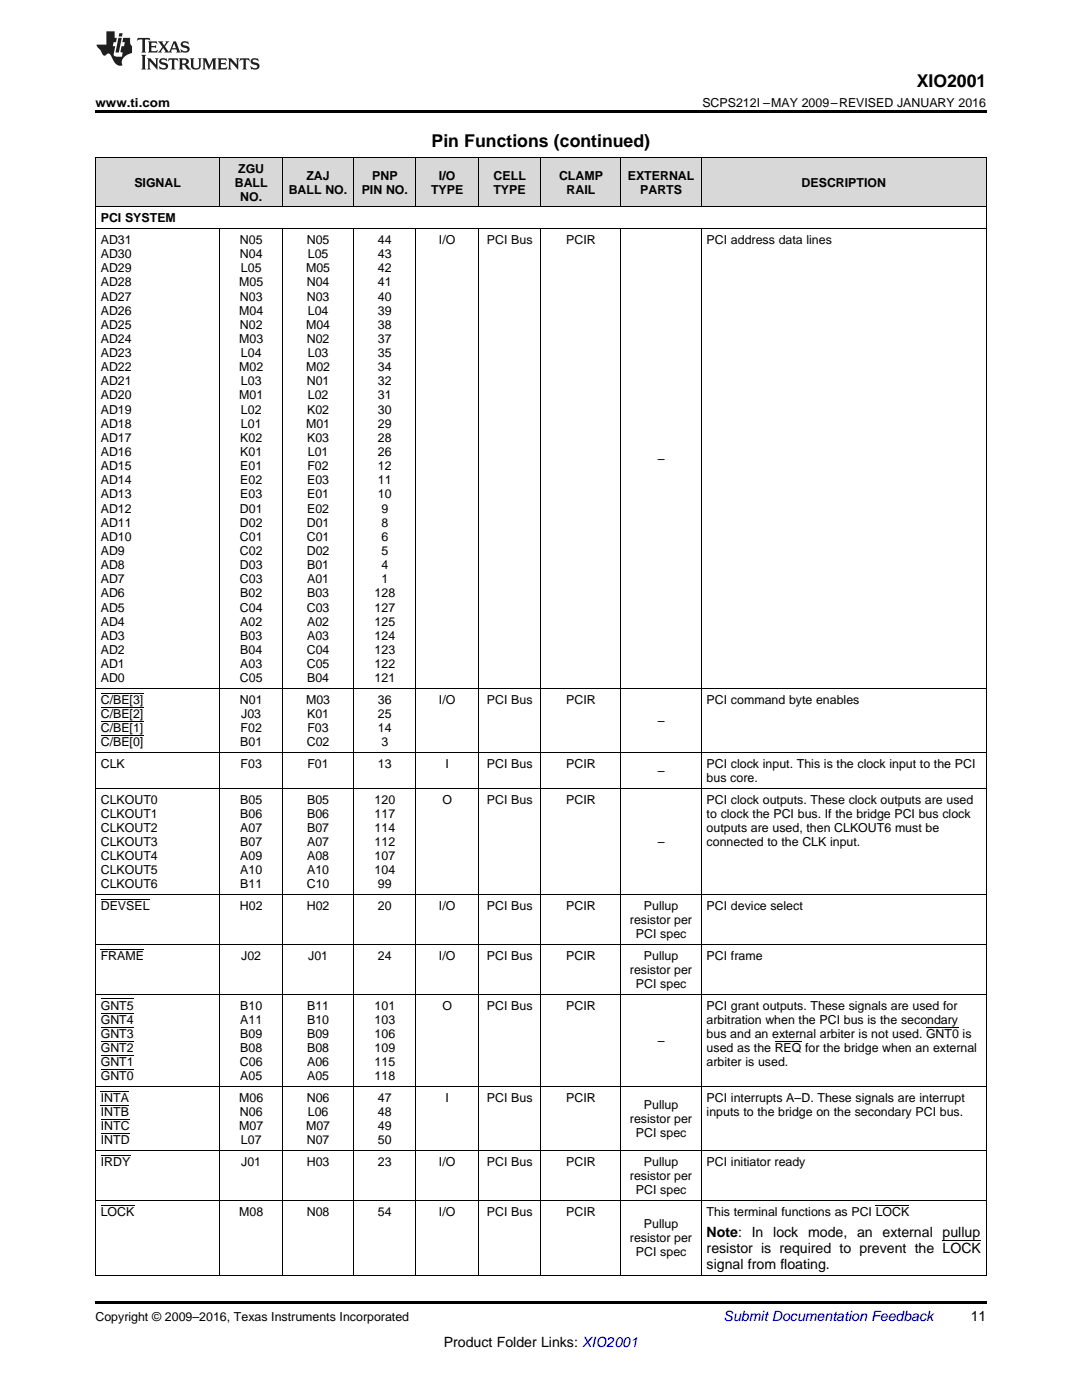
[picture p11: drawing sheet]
<svg xmlns="http://www.w3.org/2000/svg" width="216mm" height="279mm" viewBox="0 0 216 279" stroke-linecap="round" stroke-linejoin="round" font-family="sans-serif">
<defs><g id="words">
<g font-size="3.5">
<text x="182.9" y="17.3">XIO2001</text>
<text x="86.1" y="29.3">Pin Functions (continued)</text>
</g>
<g font-size="2.8">
<text x="141" y="246.9">Note: In lock mode, an external pullup</text>
<text x="141" y="250.1">resistor is required to prevent the LOCK</text>
<text x="141" y="253.3">signal from floating.</text>
<text x="193.7" y="263.6">11</text>
<text x="88.5" y="268.9">Product Folder Links: XIO2001</text>
</g>
<text font-size="2.8" fill="#0000c8" x="144.4" y="263.6">Submit Documentation Feedback</text>
<g font-size="2.5">
<text x="19" y="21.4">www.ti.com</text>
<text x="140.2" y="21.4">SCPS212I –MAY 2009–REVISED JANUARY 2016</text>
<text x="47.5" y="34.4">ZGU</text>
<text x="61.1" y="35.8">ZAJ</text>
<text x="74.3" y="35.8">PNP</text>
<text x="87.6" y="35.8">I/O</text>
<text x="98.5" y="35.8">CELL</text>
<text x="111.5" y="35.8">CLAMP</text>
<text x="125.3" y="35.8">EXTERNAL</text>
<text x="26.8" y="37.3">SIGNAL</text>
<text x="46.8" y="37.3">BALL</text>
<text x="47.9" y="40.1">NO.</text>
<text x="57.6" y="38.7">BALL NO.</text>
<text x="72.2" y="38.7">PIN NO.</text>
<text x="86" y="38.7">TYPE</text>
<text x="98.5" y="38.7">TYPE</text>
<text x="113.1" y="38.7">RAIL</text>
<text x="127.7" y="38.7">PARTS</text>
<text x="159.9" y="37.3">DESCRIPTION</text>
<text x="20.1" y="44.4">PCI SYSTEM</text>
<text x="20.1" y="48.7">AD31</text>
<text x="20.1" y="51.5">AD30</text>
<text x="47.9" y="48.7">N05</text>
<text x="47.9" y="51.5">N04</text>
<text x="61.2" y="48.7">N05</text>
<text x="61.4" y="51.5">L05</text>
<text x="75.4" y="48.7">44</text>
<text x="75.4" y="51.5">43</text>
<text x="87.6" y="48.7">I/O</text>
<text x="97.2" y="48.7">PCI Bus</text>
<text x="113" y="48.7">PCIR</text>
<text x="141" y="48.7">PCI address data lines</text>
<text x="20.1" y="54.3">AD29</text>
<text x="20.1" y="57.2">AD28</text>
<text x="20.1" y="60">AD27</text>
<text x="47.7" y="57.2">M05</text>
<text x="47.9" y="60">N03</text>
<text x="48.1" y="54.3">L05</text>
<text x="61.1" y="54.3">M05</text>
<text x="61.2" y="57.2">N04</text>
<text x="61.2" y="60">N03</text>
<text x="75.4" y="54.3">42</text>
<text x="75.4" y="57.2">41</text>
<text x="75.4" y="60">40</text>
<text x="20.1" y="62.8">AD26</text>
<text x="20.1" y="65.6">AD25</text>
<text x="47.7" y="62.8">M04</text>
<text x="47.9" y="65.6">N02</text>
<text x="61.1" y="65.6">M04</text>
<text x="61.4" y="62.8">L04</text>
<text x="75.4" y="62.8">39</text>
<text x="75.4" y="65.6">38</text>
<text x="20.1" y="68.4">AD24</text>
<text x="20.1" y="71.3">AD23</text>
<text x="47.7" y="68.4">M03</text>
<text x="48.1" y="71.3">L04</text>
<text x="61.2" y="68.4">N02</text>
<text x="61.4" y="71.3">L03</text>
<text x="75.4" y="68.4">37</text>
<text x="75.4" y="71.3">35</text>
<text x="20.1" y="74.1">AD22</text>
<text x="20.1" y="76.9">AD21</text>
<text x="47.7" y="74.1">M02</text>
<text x="48.1" y="76.9">L03</text>
<text x="61.1" y="74.1">M02</text>
<text x="61.2" y="76.9">N01</text>
<text x="75.4" y="74.1">34</text>
<text x="75.4" y="76.9">32</text>
<text x="20.1" y="79.7">AD20</text>
<text x="20.1" y="82.5">AD19</text>
<text x="47.7" y="79.7">M01</text>
<text x="48.1" y="82.5">L02</text>
<text x="61.3" y="82.5">K02</text>
<text x="61.4" y="79.7">L02</text>
<text x="75.4" y="79.7">31</text>
<text x="75.4" y="82.5">30</text>
<text x="20.1" y="85.4">AD18</text>
<text x="20.1" y="88.2">AD17</text>
<text x="47.9" y="88.2">K02</text>
<text x="48.1" y="85.4">L01</text>
<text x="61.1" y="85.4">M01</text>
<text x="61.3" y="88.2">K03</text>
<text x="75.4" y="85.4">29</text>
<text x="75.4" y="88.2">28</text>
<text x="20.1" y="91">AD16</text>
<text x="20.1" y="93.8">AD15</text>
<text x="47.9" y="91">K01</text>
<text x="47.9" y="93.8">E01</text>
<text x="61.3" y="93.8">F02</text>
<text x="61.4" y="91">L01</text>
<text x="75.4" y="91">26</text>
<text x="75.4" y="93.8">12</text>
<text x="131.2" y="92.4">–</text>
<text x="20.1" y="96.7">AD14</text>
<text x="20.1" y="99.5">AD13</text>
<text x="47.9" y="96.7">E02</text>
<text x="47.9" y="99.5">E03</text>
<text x="61.3" y="96.7">E03</text>
<text x="61.3" y="99.5">E01</text>
<text x="75.4" y="96.7">11</text>
<text x="75.4" y="99.5">10</text>
<text x="20.1" y="102.3">AD12</text>
<text x="20.1" y="105.1">AD11</text>
<text x="20.1" y="107.9">AD10</text>
<text x="47.9" y="102.3">D01</text>
<text x="47.9" y="105.1">D02</text>
<text x="47.9" y="107.9">C01</text>
<text x="61.2" y="105.1">D01</text>
<text x="61.2" y="107.9">C01</text>
<text x="61.3" y="102.3">E02</text>
<text x="76.1" y="102.3">9</text>
<text x="76.1" y="105.1">8</text>
<text x="76.1" y="107.9">6</text>
<text x="20.1" y="110.8">AD9</text>
<text x="20.1" y="113.6">AD8</text>
<text x="47.9" y="110.8">C02</text>
<text x="47.9" y="113.6">D03</text>
<text x="61.2" y="110.8">D02</text>
<text x="61.3" y="113.6">B01</text>
<text x="76.1" y="110.8">5</text>
<text x="76.1" y="113.6">4</text>
<text x="20.1" y="116.4">AD7</text>
<text x="20.1" y="119.2">AD6</text>
<text x="47.9" y="116.4">C03</text>
<text x="47.9" y="119.2">B02</text>
<text x="61.3" y="116.4">A01</text>
<text x="61.3" y="119.2">B03</text>
<text x="74.8" y="119.2">128</text>
<text x="76.1" y="116.4">1</text>
<text x="20.1" y="122.1">AD5</text>
<text x="20.1" y="124.9">AD4</text>
<text x="47.9" y="122.1">C04</text>
<text x="47.9" y="124.9">A02</text>
<text x="61.2" y="122.1">C03</text>
<text x="61.3" y="124.9">A02</text>
<text x="74.8" y="122.1">127</text>
<text x="74.8" y="124.9">125</text>
<text x="20.1" y="127.7">AD3</text>
<text x="20.1" y="130.5">AD2</text>
<text x="47.9" y="127.7">B03</text>
<text x="47.9" y="130.5">B04</text>
<text x="61.2" y="130.5">C04</text>
<text x="61.3" y="127.7">A03</text>
<text x="74.8" y="127.7">124</text>
<text x="74.8" y="130.5">123</text>
<text x="20.1" y="133.3">AD1</text>
<text x="20.1" y="136.2">AD0</text>
<text x="47.9" y="136.2">C05</text>
<text x="47.9" y="133.3">A03</text>
<text x="61.2" y="133.3">C05</text>
<text x="61.3" y="136.2">B04</text>
<text x="74.8" y="133.3">122</text>
<text x="74.8" y="136.2">121</text>
<text x="20.1" y="140.5">C/BE[3]</text>
<text x="20.1" y="143.3">C/BE[2]</text>
<text x="47.9" y="140.5">N01</text>
<text x="48.1" y="143.3">J03</text>
<text x="61.1" y="140.5">M03</text>
<text x="61.3" y="143.3">K01</text>
<text x="75.4" y="140.5">36</text>
<text x="75.4" y="143.3">25</text>
<text x="87.6" y="140.5">I/O</text>
<text x="97.2" y="140.5">PCI Bus</text>
<text x="113" y="140.5">PCIR</text>
<text x="141" y="140.5">PCI command byte enables</text>
<text x="20.1" y="146.1">C/BE[1]</text>
<text x="20.1" y="148.9">C/BE[0]</text>
<text x="47.9" y="148.9">B01</text>
<text x="48" y="146.1">F02</text>
<text x="61.2" y="148.9">C02</text>
<text x="61.3" y="146.1">F03</text>
<text x="75.4" y="146.1">14</text>
<text x="76.1" y="148.9">3</text>
<text x="131.2" y="144.7">–</text>
<text x="20.1" y="153.2">CLK</text>
<text x="48" y="153.2">F03</text>
<text x="61.3" y="153.2">F01</text>
<text x="75.4" y="153.2">13</text>
<text x="88.9" y="153.2">I</text>
<text x="97.2" y="153.2">PCI Bus</text>
<text x="113" y="153.2">PCIR</text>
<text x="131.2" y="154.7">–</text>
<text x="141" y="153.2">PCI clock input. This is the clock input to the PCI</text>
<text x="20.1" y="160.4">CLKOUT0</text>
<text x="47.9" y="160.4">B05</text>
<text x="61.3" y="160.4">B05</text>
<text x="74.8" y="160.4">120</text>
<text x="88.3" y="160.4">O</text>
<text x="97.2" y="160.4">PCI Bus</text>
<text x="113" y="160.4">PCIR</text>
<text x="141" y="156.1">bus core.</text>
<text x="141" y="160.4">PCI clock outputs. These clock outputs are used</text>
<text x="20.1" y="163.2">CLKOUT1</text>
<text x="20.1" y="166">CLKOUT2</text>
<text x="47.9" y="163.2">B06</text>
<text x="47.9" y="166">A07</text>
<text x="61.3" y="163.2">B06</text>
<text x="61.3" y="166">B07</text>
<text x="74.8" y="163.2">117</text>
<text x="74.8" y="166">114</text>
<text x="141" y="163.2">to clock the PCI bus. If the bridge PCI bus clock</text>
<text x="141" y="166">outputs are used, then CLKOUT6 must be</text>
<text x="20.1" y="168.8">CLKOUT3</text>
<text x="20.1" y="171.7">CLKOUT4</text>
<text x="47.9" y="168.8">B07</text>
<text x="47.9" y="171.7">A09</text>
<text x="61.3" y="168.8">A07</text>
<text x="61.3" y="171.7">A08</text>
<text x="74.8" y="168.8">112</text>
<text x="74.8" y="171.7">107</text>
<text x="131.2" y="168.8">–</text>
<text x="141" y="168.8">connected to the CLK input.</text>
<text x="20.1" y="174.5">CLKOUT5</text>
<text x="20.1" y="177.3">CLKOUT6</text>
<text x="47.9" y="174.5">A10</text>
<text x="47.9" y="177.3">B11</text>
<text x="61.2" y="177.3">C10</text>
<text x="61.3" y="174.5">A10</text>
<text x="74.8" y="174.5">104</text>
<text x="75.4" y="177.3">99</text>
<text x="20.1" y="181.6">DEVSEL</text>
<text x="47.9" y="181.6">H02</text>
<text x="61.2" y="181.6">H02</text>
<text x="75.4" y="181.6">20</text>
<text x="87.6" y="181.6">I/O</text>
<text x="97.2" y="181.6">PCI Bus</text>
<text x="113" y="181.6">PCIR</text>
<text x="125.7" y="184.4">resistor per</text>
<text x="128.5" y="181.6">Pullup</text>
<text x="141" y="181.6">PCI device select</text>
<text x="20.1" y="191.6">FRAME</text>
<text x="48.1" y="191.6">J02</text>
<text x="61.5" y="191.6">J01</text>
<text x="75.4" y="191.6">24</text>
<text x="87.6" y="191.6">I/O</text>
<text x="97.2" y="191.6">PCI Bus</text>
<text x="113" y="191.6">PCIR</text>
<text x="126.9" y="187.3">PCI spec</text>
<text x="128.5" y="191.6">Pullup</text>
<text x="141" y="191.6">PCI frame</text>
<text x="125.7" y="194.4">resistor per</text>
<text x="126.9" y="197.2">PCI spec</text>
<text x="20.1" y="201.5">GNT5</text>
<text x="47.9" y="201.5">B10</text>
<text x="61.3" y="201.5">B11</text>
<text x="74.8" y="201.5">101</text>
<text x="88.3" y="201.5">O</text>
<text x="97.2" y="201.5">PCI Bus</text>
<text x="113" y="201.5">PCIR</text>
<text x="141" y="201.5">PCI grant outputs. These signals are used for</text>
<text x="20.1" y="204.3">GNT4</text>
<text x="20.1" y="207.2">GNT3</text>
<text x="20.1" y="210">GNT2</text>
<text x="47.9" y="204.3">A11</text>
<text x="47.9" y="207.2">B09</text>
<text x="47.9" y="210">B08</text>
<text x="61.3" y="204.3">B10</text>
<text x="61.3" y="207.2">B09</text>
<text x="61.3" y="210">B08</text>
<text x="74.8" y="204.3">103</text>
<text x="74.8" y="207.2">106</text>
<text x="74.8" y="210">109</text>
<text x="131.2" y="208.6">–</text>
<text x="141" y="204.3">arbitration when the PCI bus is the secondary</text>
<text x="141" y="207.2">bus and an external arbiter is not used. GNT0 is</text>
<text x="141" y="210">used as the REQ for the bridge when an external</text>
<text x="20.1" y="212.8">GNT1</text>
<text x="20.1" y="215.6">GNT0</text>
<text x="47.9" y="212.8">C06</text>
<text x="47.9" y="215.6">A05</text>
<text x="61.3" y="212.8">A06</text>
<text x="61.3" y="215.6">A05</text>
<text x="74.8" y="212.8">115</text>
<text x="74.8" y="215.6">118</text>
<text x="141" y="212.8">arbiter is used.</text>
<text x="20.1" y="219.9">INTA</text>
<text x="47.7" y="219.9">M06</text>
<text x="61.2" y="219.9">N06</text>
<text x="75.4" y="219.9">47</text>
<text x="88.9" y="219.9">I</text>
<text x="97.2" y="219.9">PCI Bus</text>
<text x="113" y="219.9">PCIR</text>
<text x="128.5" y="221.3">Pullup</text>
<text x="141" y="219.9">PCI interrupts A–D. These signals are interrupt</text>
<text x="20.1" y="222.7">INTB</text>
<text x="20.1" y="225.6">INTC</text>
<text x="47.7" y="225.6">M07</text>
<text x="47.9" y="222.7">N06</text>
<text x="61.1" y="225.6">M07</text>
<text x="61.4" y="222.7">L06</text>
<text x="75.4" y="222.7">48</text>
<text x="75.4" y="225.6">49</text>
<text x="125.7" y="224.2">resistor per</text>
<text x="126.9" y="227">PCI spec</text>
<text x="141" y="222.7">inputs to the bridge on the secondary PCI bus.</text>
<text x="20.1" y="228.4">INTD</text>
<text x="20.1" y="232.7">IRDY</text>
<text x="48.1" y="228.4">L07</text>
<text x="48.1" y="232.7">J01</text>
<text x="61.2" y="228.4">N07</text>
<text x="61.2" y="232.7">H03</text>
<text x="75.4" y="228.4">50</text>
<text x="75.4" y="232.7">23</text>
<text x="87.6" y="232.7">I/O</text>
<text x="97.2" y="232.7">PCI Bus</text>
<text x="113" y="232.7">PCIR</text>
<text x="128.5" y="232.7">Pullup</text>
<text x="141" y="232.7">PCI initiator ready</text>
<text x="125.7" y="235.5">resistor per</text>
<text x="126.9" y="238.3">PCI spec</text>
<text x="20.1" y="242.6">LOCK</text>
<text x="47.7" y="242.6">M08</text>
<text x="61.2" y="242.6">N08</text>
<text x="75.4" y="242.6">54</text>
<text x="87.6" y="242.6">I/O</text>
<text x="97.2" y="242.6">PCI Bus</text>
<text x="113" y="242.6">PCIR</text>
<text x="128.5" y="245.1">Pullup</text>
<text x="141" y="242.6">This terminal functions as PCI LOCK</text>
<text x="125.7" y="247.9">resistor per</text>
<text x="126.9" y="250.8">PCI spec</text>
<text x="19" y="263.6">Copyright © 2009–2016, Texas Instruments Incorporated</text>
</g>
</g></defs>
<g fill="#d8d8d8">
<path d="M19 31.4h24.9v9.9h-24.9z"/>
<path d="M43.9 31.4h12.5v9.9h-12.5z"/>
<path d="M56.4 31.4h14.2v9.9h-14.2z"/>
<path d="M70.6 31.4h12.4v9.9h-12.4z"/>
<path d="M83 31.4h12.5v9.9h-12.5z"/>
<path d="M95.5 31.4h12.4v9.9h-12.4z"/>
<path d="M107.9 31.4h16v9.9h-16z"/>
<path d="M123.9 31.4h16v9.9h-16z"/>
<path d="M139.9 31.4h56.9v9.9h-56.9z"/>
</g>
<path d="M19 22h177.8v.5h-177.8zM19 259.7h177.8v.5h-177.8z" fill="#000"/>
<g fill="none" stroke="#000" stroke-width=".2">
<path d="M19 31.3h177.8M19.1 31.4v223.1M43.9 31.4v9.9M56.3 31.4v9.9M70.5 31.4v9.9M83 31.4v9.9M95.4 31.4v9.9M107.9 31.4v9.9M123.9 31.4v9.9M139.9 31.4v9.9M196.8 31.4v223.1M19 45.6h177.8"/>
<path d="M19 41.3h177.8M43.9 45.6v208.9M56.3 45.6v208.9M70.5 45.6v208.9M83 45.6v208.9M95.4 45.6v208.9M107.9 45.6v208.9M123.9 45.6v208.9M139.9 45.6v208.9M19 137.4h177.8M19 157.3h177.8M19 150.2h177.8"/>
<path d="M19 178.5h177.8M19 198.4h177.8M19 188.5h177.8M19 216.8h177.8M19 239.6h177.8M19 229.6h177.8M19 254.5h177.8"/>
</g>
<g fill="#231f20">
<path d="M27.5 7.6l-.1 .5 .4-.2h.6v.1v2.1l-.2 .4h1l-.3-.4v-2.1l.1-.1h.5l.5 .2-.2-.5zM29.5 8.3l.2 .3v1.5l-.2 .4h1.8l.2-.6a1.04 1.04 0 0 1-1.3 .2v-.7h.6l.3 .2v-.6l-.3 .2h-.6v-.6l.8-.1 .4 .3-.2-.5zM31.5 8.3l.9 1.1-.9 1.1h.8l-.2-.2 .5-.7 .4 .7-.2 .2h1.5l-.1-.2 .1-.4h.9l.1 .4-.2 .2h1l-.3-.3-.7-1.9h-.5l-.9 2-.8-1 .9-1h-.8l.1 .3-.3 .5-.4-.6 .2-.2zM34.7 8.6l.4 1h-.7zM36.3 8.4a.63 .63 0 0 0-.2 .7 .63 .63 0 0 0 .6 .4l.6 .2 .1 .2a.75 .75 0 0 1-.7 .4 .75 .75 0 0 1-.6-.5l.1 .7 .1-.1a1.11 1.11 0 0 0 1.5-.6 1.13 1.13 0 0 0-1.2-.8l-.1-.4a1.04 1.04 0 0 1 1.2 .2l-.2-.5-.1 .1-.5-.2zM28.2 10.9l.2 .4v2.2l-.2 .4h1l-.3-.4v-2.2l.3-.4zM29.3 11.6l.3 .4v1.5l-.3 .4h.8l-.2-.4v-1.3l1.5 1.7v-1.9l.2-.4h-.7l.2 .4v.9l-1.1-1.3zM32 11.8a.62 .62 0 0 0-.2 .7 .62 .62 0 0 0 .6 .4l.6 .1 .1 .3a.76 .76 0 0 1-.7 .3 .76 .76 0 0 1-.6-.4l.1 .7 .1-.1a1.11 1.11 0 0 0 1.5-.6 1.13 1.13 0 0 0-1.2-.8l-.1-.4a1.04 1.04 0 0 1 1.2 .2l-.2-.6-.1 .1-.5-.1zM33.7 11.6l-.2 .6a.61 .61 0 0 1 .8-.3v1.6l-.2 .4h.9l-.2-.4v-1.6a.63 .63 0 0 1 .8 .3l-.2-.6zM35.6 11.6l.3 .4v1.5l-.3 .4h1l-.2-.2v-.8l.5 .2a.76 .76 0 0 0 1.2 .7l-1-1a.58 .58 0 0 0 .6-.5 .58 .58 0 0 0-.5-.6zM36.4 11.9h.1a.45 .45 0 0 1 .5 .1 .45 .45 0 0 1 .1 .5l-.7 .2zM37.9 11.6l.2 .2a2.17 2.17 0 0 0 .3 1.9 .99 .99 0 0 0 1.6-.6v-1.1l.2-.4h-.7l.2 .2a1.92 1.92 0 0 1-.2 1.8 .6 .6 0 0 1-.9-.5v-1.1l.2-.4zM40.4 11.6l.2 .4v1.5l-.2 .4h.7l-.2-.4v-1.4l.8 1.8 .8-1.8v1.4l-.2 .4h.9l-.2-.4v-1.5l.2-.4h-.8l-.6 1.5-.6-1.5zM43.4 11.6l.2 .4v1.5l-.2 .4h1.8l.2-.6a1.04 1.04 0 0 1-1.3 .1v-.6h.5l.4 .2v-.6l-.4 .2h-.5v-.7h.8l.3 .3-.1-.6zM45.5 11.6l.2 .4v1.5l-.2 .4h.7l-.2-.4v-1.3l1.5 1.7v-1.9l.2-.4h-.7l.2 .4v.9l-1.1-1.3zM47.9 11.6l-.1 .6a.61 .61 0 0 1 .8-.3v1.6l-.3 .4h1l-.3-.4 .1-1.6a.63 .63 0 0 1 .7 .3l-.1-.6zM50.2 11.8a.62 .62 0 0 0-.2 .7 .62 .62 0 0 0 .6 .4l.6 .1 .2 .3a.76 .76 0 0 1-.8 .3 .76 .76 0 0 1-.6-.4l.1 .7 .2-.1a1.11 1.11 0 0 0 1.5-.6 1.13 1.13 0 0 0-1.3-.8l-.1-.4a1.04 1.04 0 0 1 1.2 .2l-.1-.6-.2 .1-.5-.1z"/>
<path d="M21.2 6.3v2.6h-1.9l.1 .4 .7 .9a.91 .91 0 0 0 1 .8 .56 .56 0 0 1 .5-.3 .56 .56 0 0 1 .5 .3l.4 .8a1.53 1.53 0 0 0 1.9 1.2 1.54 1.54 0 0 1 1-2.1l.9-.3v-1.4a1.52 1.52 0 0 1-.3-1.6h-1.4l-.2 .8h.5l-.2 .8h-.4l-.2 1v.2l.4 .1-.2 .8a1.93 1.93 0 0 1-1.6-.3l.3-1.8h-.5l.2-.8h.4l.2-.8h-.4v-1.3zM23.6 7.6l-.6 2.9h.7l.6-2.9zM23.8 6.6l-.1 .7h.6l.2-.7z"/>
</g>
<g fill="none" stroke="#000" stroke-width=".2">
<path d="M20.1 138.3h8.5M20.1 146.8h8.5M20.1 144h8.5M20.1 141.1h8.5M20.1 179.5h9.7M20.1 199.4h6.6M20.1 189.4h8.7M20.1 217.8h5.6M20.1 213.5h6.6M20.1 210.6h6.6M20.1 207.8h6.6M20.1 205h6.6"/>
<path d="M20.1 202.2h6.6M154.6 207.8h5.3M184.8 205h6.5M20.1 230.5h5.9M20.1 226.2h5.8M20.1 223.4h5.8M20.1 220.6h5.6M20.1 240.5h6.7M174.7 240.5h6.7M188.1 247.6h7.6"/>
</g>
<use href="#words"/>
</svg>
